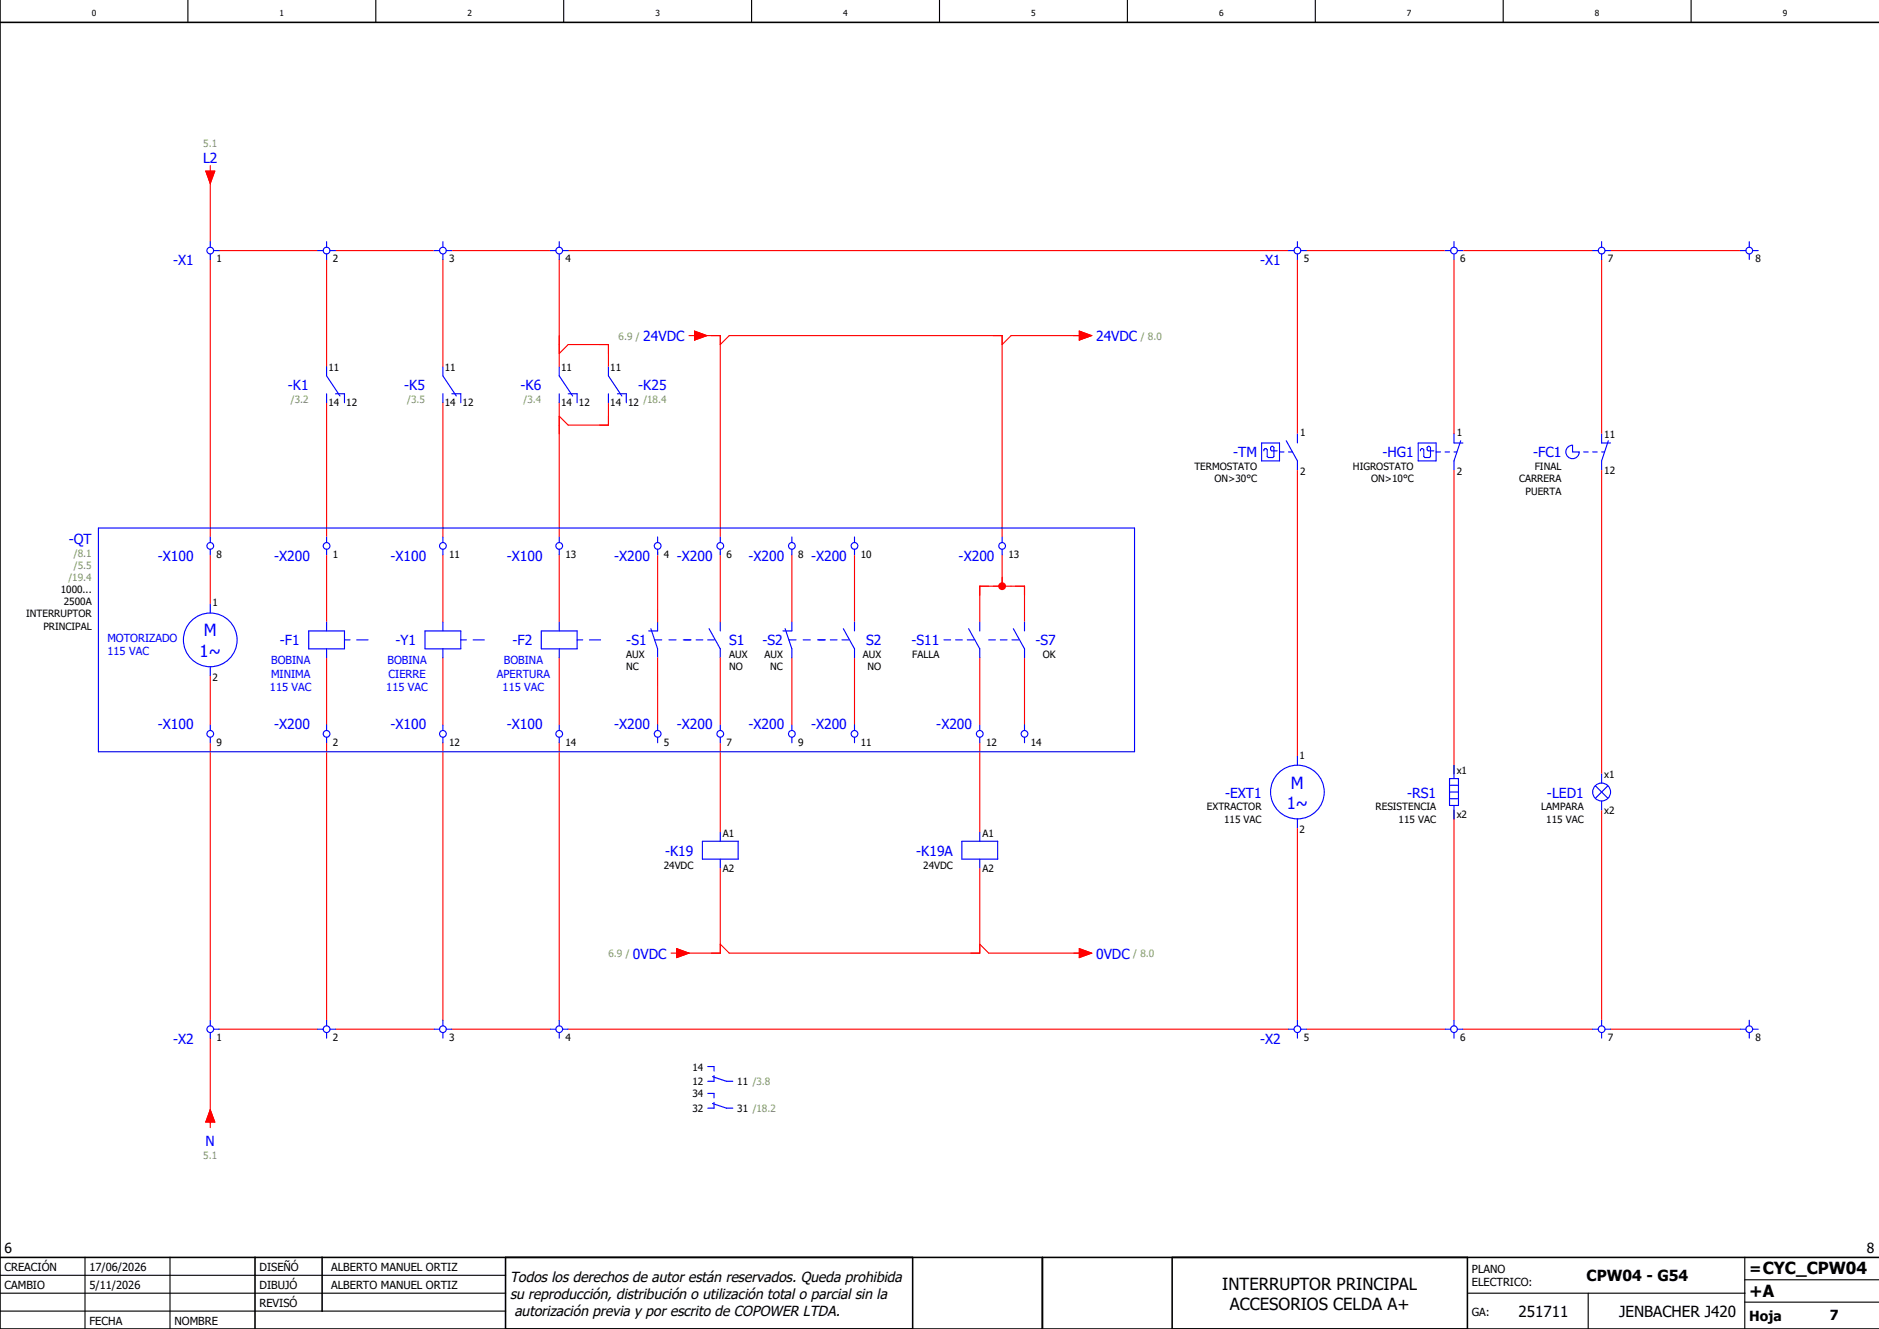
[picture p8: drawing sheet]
<svg xmlns="http://www.w3.org/2000/svg" width="420mm" height="297mm" viewBox="0 0 420 297" stroke-linecap="round" stroke-linejoin="round" font-family="sans-serif">
<defs><g id="words">
<g font-size="3.7" fill="#00f">
<text x="45.6" y="142.2">M</text>
<text x="44.6" y="146.7">1~</text>
<text x="288.6" y="176.2">M</text>
<text x="287.6" y="180.7">1~</text>
</g>
<g font-size="3.7">
<text x="273.2" y="288.2">INTERRUPTOR PRINCIPAL</text>
<text x="274.9" y="292.7">ACCESORIOS CELDA A+</text>
<text x="391" y="289.8">+A</text>
</g>
<g font-size="3.4">
<text x="354.6" y="286.4">CPW04 - G54</text>
<text x="391" y="284.6">=CYC_CPW04</text>
<text x="339.4" y="294.4">251711</text>
<text x="361.9" y="294.4">JENBACHER J420</text>
</g>
<g font-size="3.2">
<text x="114" y="286.5">Todos los derechos de autor están reservados. Queda prohibida</text>
<text x="114" y="290.2">su reproducción, distribución o utilización total o parcial sin la</text>
<text x="115" y="294">autorización previa y por escrito de COPOWER LTDA.</text>
</g>
<g font-size="3.1" fill="#00f">
<text x="45.4" y="36.4">L2</text>
<text x="38.7" y="59.3">-X1</text>
<text x="281.7" y="59.3">-X1</text>
<text x="143.8" y="76.2">24VDC</text>
<text x="245" y="76.2">24VDC</text>
<text x="64.4" y="87.2">-K1</text>
<text x="90.4" y="87.2">-K5</text>
<text x="116.4" y="87.2">-K6</text>
<text x="142.7" y="87.2">-K25</text>
<text x="275.7" y="102.2">-TM</text>
<text x="309" y="102.2">-HG1</text>
<text x="342.7" y="102.2">-FC1</text>
<text x="15.4" y="121.6">-QT</text>
<text x="35.3" y="125.3">-X100</text>
<text x="61.3" y="125.3">-X200</text>
<text x="87.3" y="125.3">-X100</text>
<text x="113.3" y="125.3">-X100</text>
<text x="137.3" y="125.3">-X200</text>
<text x="151.3" y="125.3">-X200</text>
<text x="167.3" y="125.3">-X200</text>
<text x="181.3" y="125.3">-X200</text>
<text x="214.3" y="125.3">-X200</text>
<text x="62.6" y="144.2">-F1</text>
<text x="88.4" y="144.2">-Y1</text>
<text x="114.6" y="144.2">-F2</text>
<text x="140" y="144.2">-S1</text>
<text x="163" y="144.2">S1</text>
<text x="170.4" y="144.2">-S2</text>
<text x="193.6" y="144.2">S2</text>
<text x="203.8" y="144.2">-S11</text>
<text x="231.4" y="144.2">-S7</text>
<text x="35.3" y="162.9">-X100</text>
<text x="61.3" y="162.9">-X200</text>
<text x="87.3" y="162.9">-X100</text>
<text x="113.3" y="162.9">-X100</text>
<text x="137.3" y="162.9">-X200</text>
<text x="151.3" y="162.9">-X200</text>
<text x="167.3" y="162.9">-X200</text>
<text x="181.3" y="162.9">-X200</text>
<text x="209.3" y="162.9">-X200</text>
<text x="273.8" y="178.2">-EXT1</text>
<text x="314.5" y="178.2">-RS1</text>
<text x="345.8" y="178.2">-LED1</text>
<text x="148.7" y="191.2">-K19</text>
<text x="204.8" y="191.2">-K19A</text>
<text x="141.5" y="214.2">0VDC</text>
<text x="245" y="214.2">0VDC</text>
<text x="38.7" y="233.3">-X2</text>
<text x="281.7" y="233.3">-X2</text>
<text x="46" y="256.1">N</text>
</g>
<g font-size="3.1">
<text x="1" y="280">6</text>
<text x="417.3" y="280">8</text>
<text x="391" y="295.2">Hoja</text>
<text x="409" y="295">7</text>
</g>
<g font-size="2.5" fill="#00f">
<text x="24" y="143.5">MOTORIZADO</text>
<text x="24" y="146.5">115 VAC</text>
<text x="60.6" y="148.5">BOBINA</text>
<text x="86.6" y="148.5">BOBINA</text>
<text x="112.6" y="148.5">BOBINA</text>
<text x="60.3" y="154.5">115 VAC</text>
<text x="60.6" y="151.5">MINIMA</text>
<text x="86.3" y="154.5">115 VAC</text>
<text x="86.9" y="151.5">CIERRE</text>
<text x="111" y="151.5">APERTURA</text>
<text x="112.3" y="154.5">115 VAC</text>
</g>
<g font-size="2.5">
<text x="1" y="284">CREACIÓN</text>
<text x="20" y="284">17/06/2026</text>
<text x="58" y="284">DISEÑÓ</text>
<text x="74" y="284">ALBERTO MANUEL ORTIZ</text>
<text x="329" y="284.5">PLANO</text>
<text x="329" y="287.5">ELECTRICO:</text>
<text x="1" y="288">CAMBIO</text>
<text x="20" y="288">5/11/2026</text>
<text x="58" y="292">REVISÓ</text>
<text x="58" y="288">DIBUJÓ</text>
<text x="74" y="288">ALBERTO MANUEL ORTIZ</text>
<text x="329" y="294">GA:</text>
<text x="20" y="296">FECHA</text>
<text x="39" y="296">NOMBRE</text>
</g>
<g font-size="2.2" fill="#7ca552">
<text x="45.4" y="32.8">5.1</text>
<text x="138.3" y="75.9">6.9 /</text>
<text x="255" y="75.9">/ 8.0</text>
<text x="65" y="90.1">/3.2</text>
<text x="91" y="90.1">/3.5</text>
<text x="117" y="90.1">/3.4</text>
<text x="143.8" y="90.1">/18.4</text>
<text x="16.5" y="124.5">/8.1</text>
<text x="15.3" y="129.9">/19.4</text>
<text x="16.5" y="127.2">/5.5</text>
<text x="136" y="213.9">6.9 /</text>
<text x="253.3" y="213.9">/ 8.0</text>
<text x="45.4" y="259">5.1</text>
</g>
<g font-size="2.2">
<text x="48.4" y="58.6">1</text>
<text x="74.4" y="58.6">2</text>
<text x="100.4" y="58.6">3</text>
<text x="126.4" y="58.6">4</text>
<text x="291.4" y="58.6">5</text>
<text x="326.4" y="58.6">6</text>
<text x="359.4" y="58.6">7</text>
<text x="392.4" y="58.6">8</text>
<text x="73.4" y="82.9">11</text>
<text x="99.4" y="82.9">11</text>
<text x="125.4" y="82.9">11</text>
<text x="136.4" y="82.9">11</text>
<text x="73.4" y="90.8">14</text>
<text x="77.4" y="90.8">12</text>
<text x="99.4" y="90.8">14</text>
<text x="103.4" y="90.8">12</text>
<text x="125.4" y="90.8">14</text>
<text x="129.4" y="90.8">12</text>
<text x="136.4" y="90.8">14</text>
<text x="140.4" y="90.8">12</text>
<text x="290.6" y="97.5">1</text>
<text x="325.6" y="97.5">1</text>
<text x="358.6" y="97.9">11</text>
<text x="267" y="105.1">TERMOSTATO</text>
<text x="271.5" y="107.8">ON&gt;30°C</text>
<text x="290.6" y="106.2">2</text>
<text x="302.4" y="105.1">HIGROSTATO</text>
<text x="306.5" y="107.8">ON&gt;10°C</text>
<text x="325.6" y="106.2">2</text>
<text x="339.6" y="107.8">CARRERA</text>
<text x="343.1" y="105.1">FINAL</text>
<text x="358.6" y="105.8">12</text>
<text x="341" y="110.5">PUERTA</text>
<text x="48.4" y="124.6">8</text>
<text x="74.4" y="124.6">1</text>
<text x="100.4" y="124.6">11</text>
<text x="126.4" y="124.6">13</text>
<text x="148.4" y="124.6">4</text>
<text x="162.4" y="124.6">6</text>
<text x="178.4" y="124.6">8</text>
<text x="192.4" y="124.6">10</text>
<text x="225.4" y="124.6">13</text>
<text x="5.9" y="138">INTERRUPTOR</text>
<text x="13.6" y="132.6">1000...</text>
<text x="14.3" y="135.3">2500A</text>
<text x="47.5" y="135.5">1</text>
<text x="9.7" y="140.7">PRINCIPAL</text>
<text x="140" y="147.1">AUX</text>
<text x="140" y="149.8">NC</text>
<text x="163" y="147.1">AUX</text>
<text x="163" y="149.8">NO</text>
<text x="170.9" y="147.1">AUX</text>
<text x="172.2" y="149.8">NC</text>
<text x="192.9" y="147.1">AUX</text>
<text x="193.9" y="149.8">NO</text>
<text x="203.9" y="147.1">FALLA</text>
<text x="233.1" y="147.1">OK</text>
<text x="47.5" y="152.2">2</text>
<text x="48.4" y="166.6">9</text>
<text x="74.4" y="166.6">2</text>
<text x="100.4" y="166.6">12</text>
<text x="126.4" y="166.6">14</text>
<text x="148.4" y="166.6">5</text>
<text x="162.4" y="166.6">7</text>
<text x="178.4" y="166.6">9</text>
<text x="192.4" y="166.6">11</text>
<text x="220.4" y="166.6">12</text>
<text x="230.4" y="166.6">14</text>
<text x="290.5" y="169.5">1</text>
<text x="325.6" y="172.9">x1</text>
<text x="358.6" y="173.9">x1</text>
<text x="269.8" y="181.1">EXTRACTOR</text>
<text x="273.6" y="183.8">115 VAC</text>
<text x="307.5" y="181.1">RESISTENCIA</text>
<text x="312.6" y="183.8">115 VAC</text>
<text x="325.6" y="182.8">x2</text>
<text x="344.5" y="181.1">LAMPARA</text>
<text x="345.6" y="183.8">115 VAC</text>
<text x="358.6" y="181.8">x2</text>
<text x="161.6" y="186.9">A1</text>
<text x="219.6" y="186.9">A1</text>
<text x="290.5" y="186.2">2</text>
<text x="148.4" y="194.1">24VDC</text>
<text x="161.6" y="194.8">A2</text>
<text x="206.4" y="194.1">24VDC</text>
<text x="219.6" y="194.8">A2</text>
<text x="48.4" y="232.6">1</text>
<text x="74.4" y="232.6">2</text>
<text x="100.4" y="232.6">3</text>
<text x="126.4" y="232.6">4</text>
<text x="291.4" y="232.6">5</text>
<text x="326.4" y="232.6">6</text>
<text x="359.4" y="232.6">7</text>
<text x="392.4" y="232.6">8</text>
<text x="154.8" y="239.2">14</text>
<text x="154.8" y="242.5">12</text>
<text x="154.8" y="245.2">34</text>
<text x="164.8" y="242.5">11 /3.8</text>
<text x="154.8" y="248.5">32</text>
<text x="164.8" y="248.5">31 /18.2</text>
</g>
<g font-size="1.9">
<text x="20.5" y="3.6">0</text>
<text x="62.5" y="3.6">1</text>
<text x="104.5" y="3.6">2</text>
<text x="146.5" y="3.6">3</text>
<text x="188.5" y="3.6">4</text>
<text x="230.5" y="3.6">5</text>
<text x="272.5" y="3.6">6</text>
<text x="314.5" y="3.6">7</text>
<text x="356.5" y="3.6">8</text>
<text x="398.5" y="3.6">9</text>
</g>
</g></defs>
<g fill="none" stroke="#000" stroke-width=".25">
<path d="M42 0v5M84 0v5M126 0v5M168 0v5M210 0v5M252 0v5M294 0v5M336 0v5M378 0v5M0 285h113M0 293h113M0 289h113"/>
<path d="M19 281v16M38 281v16M328 289h62M355 289v8M390 291h30M390 281v16M390 286h30"/>
</g>
<path d="M0 5h420M0 0v297h420M0 281h420M57 281v16M72 281v12M113 281v16M204 281v16M233 281v16M262 281v16M328 281v16" fill="none" stroke="#000" stroke-width=".35"/>
<g fill="none" stroke="#f00" stroke-width=".25">
<path d="M47 40v14M47 58v62M49 56h22M73 58v24M75 56h22M99 58v24M101 56h22M125 58v24M127 56h161M290 58v39M292 56h31M325 58v39"/>
<path d="M327 56h29M358 58v39M360 56h29M127 77h9v5M156 75h5v45M163 75h61v45M226 75h16M73 90v30M99 90v30M125 90v30M136 90v5h-9M290 105v64"/>
<path d="M325 105v68M358 105v68M47 124v11M73 124v15M99 124v15M125 124v15M177 124v15M191 124v15M219 139v-8h10v8M224 124v7M47 151v11M73 147v15"/>
<path d="M99 147v15M125 147v15M177 147v15M191 147v15M219 147v15M229 147v15M47 166v62M73 166v62M99 166v62M125 166v62M161 166v20M219 166v20"/>
<path d="M161 194v19h-9M219 194v19h-56M290 185v43M325 181v47M358 181v47M221 213h21M47 232v19M49 230h22M75 230h22M101 230h22M127 230h161M292 230h31"/>
<path d="M327 230h29M360 230h29"/>
</g>
<path d="M147 139v2h-2M161 139v2M145.5 140.5l1.5 4.5v2M146.3 143h1.6M149.5 143h1.6M154.5 143h-1.8M155.6 143h1.5M158.2 143h1.5M158.5 140.5l2.5 4.5v2" fill="none" stroke="#00f" stroke-width=".25"/>
<circle cx="224" cy="131" r=".88" fill="#f00"/>
<g fill="none" stroke="#f00" stroke-width=".25">
<path d="M46 38.2h2l-1 2.8zM47 37v1.2M125 75v4l2-2M134 77h2v2M154 75h1.3M155.3 74l2.7 1-2.7 1zM159 75h2v2l2-2M222 75h2v2l2-2M240 75h1.2M241.2 74l2.8 1-2.8 1zM127 95l-2-2v4M136 93v2h-2"/>
<path d="M147 123.4v15.6M161 123.4v15.6M221 131h-2v2M227 131h2v2M147 147v15M161 147v15M150 213h1.2M151.2 212l2.8 1-2.8 1zM159 213h2v-2l2 2M217 213h2v-2l2 2M240 213h1.2M241.2 212l2.8 1-2.8 1z"/>
<path d="M47 250.8v1.2M47 248l1 2.8h-2z"/>
</g>
<g fill="none" stroke="#00f" stroke-width=".25">
<path d="M47 54v1.2M47 56.7v1.3M47.7 56h1.3M71 56h1.2M73 54v1.2M73 56.7v1.3M73.7 56h1.3M97 56h1.3M99 54v1.2M99 56.7v1.3M99.8 56h1.2M123 56h1.3"/>
<path d="M125 54v1.2M125 56.7v1.3M125.8 56h1.2M288 56h1.2M290 54v1.2M290 56.7v1.3M290.7 56h1.3M323 56h1.3M325 54v1.2M325 56.7v1.3M325.8 56h1.2M356 56h1.3"/>
<path d="M358 54v1.2M358 56.7v1.3M358.8 56h1.2M389 56h1.2M391 54v1.2M391 56.7v1.3M391.7 56h1.3M73 82v2l3 4.5M73 88v2M75 88h2v2M99 82v2l3 4.5M99 88v2"/>
<path d="M101 88h2v2M125 82v2l3 4.5M125 88v2M127 88h2v2M136 82v2l3 4.5M136 88v2M138 88h2v2M282 99h4v4h-4zM287.5 98.5l2.5 4.5v2M290 97v2M317 99h4v4h-4zM325 97v2h2"/>
<path d="M326.5 98.5l-1.5 4.5v2M358 97v2h2M359.5 98.5l-1.5 4.5M22 118h231.6v50h-231.6zM282.5 100.8v-.3l.2-.3h.3l.2 .3v1.5l.3 .3h1l.2-.3v-2l-.2-.2h-.3l-.2 .2v.5l.2 .3h1.3M286 101h1M288 101h.9M317.5 100.8v-.3l.3-.3h.2l.2 .3v1.5l.3 .3h1l.3-.3v-2l-.3-.2h-.2l-.3 .2v.5l.3 .3h1.2M321 101h1M323 101h1M325 101h.6M350.3 100.1l.7-.5 .5-.1v1.5h1.5a1.5 1.5 0 0 1-2 1.4 1.5 1.5 0 0 1-.7-2.3z"/>
<path d="M354 101h1M356 101h1M358 101h.7M358 103v2M47 120v1.3M47 122.8v1.2M47 135v2M73 120v1.3M73 122.8v1.2M73 139v2M99 120v1.3M99 122.8v1.2"/>
<path d="M99 139v2M125 120v1.3M125 122.8v1.2M125 139v2M147 120v1.3M147 122.8v1.2M161 120v1.3M161 122.8v1.2M177 120v1.3M177 122.8v1.2M177 139v2h-2M191 120v1.3"/>
<path d="M191 122.8v1.2M191 139v2M219 139v2M224 120v1.3M224 122.8v1.2M229 139v2M47 149v2M69 141h8v4h-8zM73 145v2M77 143h1.2M79.8 143h2.5M95 141h8v4h-8z"/>
<path d="M99 145v2M103 143h1.3M105.8 143h2.4M121 141h8v4h-8zM125 145v2M129 143h1.3M131.8 143h2.4M175.5 140.5l1.5 4.5v2M176.3 143h1.6M179.5 143h1.6M184.5 143h-1.8M185.6 143h1.5"/>
<path d="M188.2 143h1.5M188.5 140.5l2.5 4.5v2M211 143h1.5M213.6 143h1.5M216.2 143h1.5M216.5 140.5l2.5 4.5v2M221 143h1.5M223.6 143h1.5M226.2 143h1.5M226.5 140.5l2.5 4.5v2M47 162v1.3M47 164.8v1.2"/>
<path d="M73 162v1.3M73 164.8v1.2M99 162v1.3M99 164.8v1.2M125 162v1.3M125 164.8v1.2M147 162v1.3M147 164.8v1.2M161 162v1.3M161 164.8v1.2M177 162v1.3M177 164.8v1.2"/>
<path d="M191 162v1.3M191 164.8v1.2M219 162v1.3M219 164.8v1.2M229 162v1.3M229 164.8v1.2M290 169v2M324 177h2M324 174h2v6h-2zM324 175.5h2M324 178.5h2M325 171v3"/>
<path d="M325 180v3M356.6 175.6l2.8 2.8M358 173v2M358 179v2M359.4 175.6l-2.8 2.8M157 188h8v4h-8zM161 186v2M161 192v2M215 188h8v4h-8zM219 186v2M219 192v2M290 183v2"/>
<path d="M47 228v1.3M47 230.8v1.2M47.7 230h1.3M71 230h1.2M73 228v1.3M73 230.8v1.2M73.7 230h1.3M97 230h1.3M99 228v1.3M99 230.8v1.2M99.8 230h1.2M123 230h1.3"/>
<path d="M125 228v1.3M125 230.8v1.2M125.8 230h1.2M158.2 238.4h1.4v1M288 230h1.2M290 228v1.3M290 230.8v1.2M290.7 230h1.3M323 230h1.3M325 228v1.3M325 230.8v1.2M325.8 230h1.2"/>
<path d="M356 230h1.3M358 228v1.3M358 230.8v1.2M358.8 230h1.2M389 230h1.2M391 228v1.3M391 230.8v1.2M391.7 230h1.3M158.2 244.4h1.4v1M159.3 240.6l3.1 1h1.4M159.3 246.6l3.1 1h1.4M159.6 240.3v1.3h-1.4"/>
<path d="M159.6 246.4v1.3h-1.4"/>
<circle cx="47" cy="56" r=".75"/>
<circle cx="73" cy="56" r=".75"/>
<circle cx="99" cy="56" r=".75"/>
<circle cx="125" cy="56" r=".75"/>
<circle cx="290" cy="56" r=".75"/>
<circle cx="325" cy="56" r=".75"/>
<circle cx="358" cy="56" r=".75"/>
<circle cx="391" cy="56" r=".75"/>
<circle cx="47" cy="122" r=".75"/>
<circle cx="73" cy="122" r=".75"/>
<circle cx="99" cy="122" r=".75"/>
<circle cx="125" cy="122" r=".75"/>
<circle cx="147" cy="122" r=".75"/>
<circle cx="161" cy="122" r=".75"/>
<circle cx="177" cy="122" r=".75"/>
<circle cx="191" cy="122" r=".75"/>
<circle cx="224" cy="122" r=".75"/>
<circle cx="47" cy="143" r="6"/>
<circle cx="47" cy="164" r=".75"/>
<circle cx="73" cy="164" r=".75"/>
<circle cx="99" cy="164" r=".75"/>
<circle cx="125" cy="164" r=".75"/>
<circle cx="147" cy="164" r=".75"/>
<circle cx="161" cy="164" r=".75"/>
<circle cx="177" cy="164" r=".75"/>
<circle cx="191" cy="164" r=".75"/>
<circle cx="219" cy="164" r=".75"/>
<circle cx="229" cy="164" r=".75"/>
<circle cx="290" cy="177" r="6"/>
<circle cx="358" cy="177" r="2"/>
<circle cx="47" cy="230" r=".75"/>
<circle cx="73" cy="230" r=".75"/>
<circle cx="99" cy="230" r=".75"/>
<circle cx="125" cy="230" r=".75"/>
<circle cx="290" cy="230" r=".75"/>
<circle cx="325" cy="230" r=".75"/>
<circle cx="358" cy="230" r=".75"/>
<circle cx="391" cy="230" r=".75"/>
</g>
<g fill="#f00" stroke="#f00" stroke-width=".22">
<path d="M46 38.2h2l-1 2.8z"/>
<path d="M47 248l1 2.8h-2z"/>
<path d="M151.2 212l2.8 1-2.8 1z"/>
<path d="M155.3 74l2.7 1-2.7 1z"/>
<path d="M241.2 74l2.8 1-2.8 1z"/>
<path d="M241.2 212l2.8 1-2.8 1z"/>
</g>
<use href="#words"/>
</svg>
